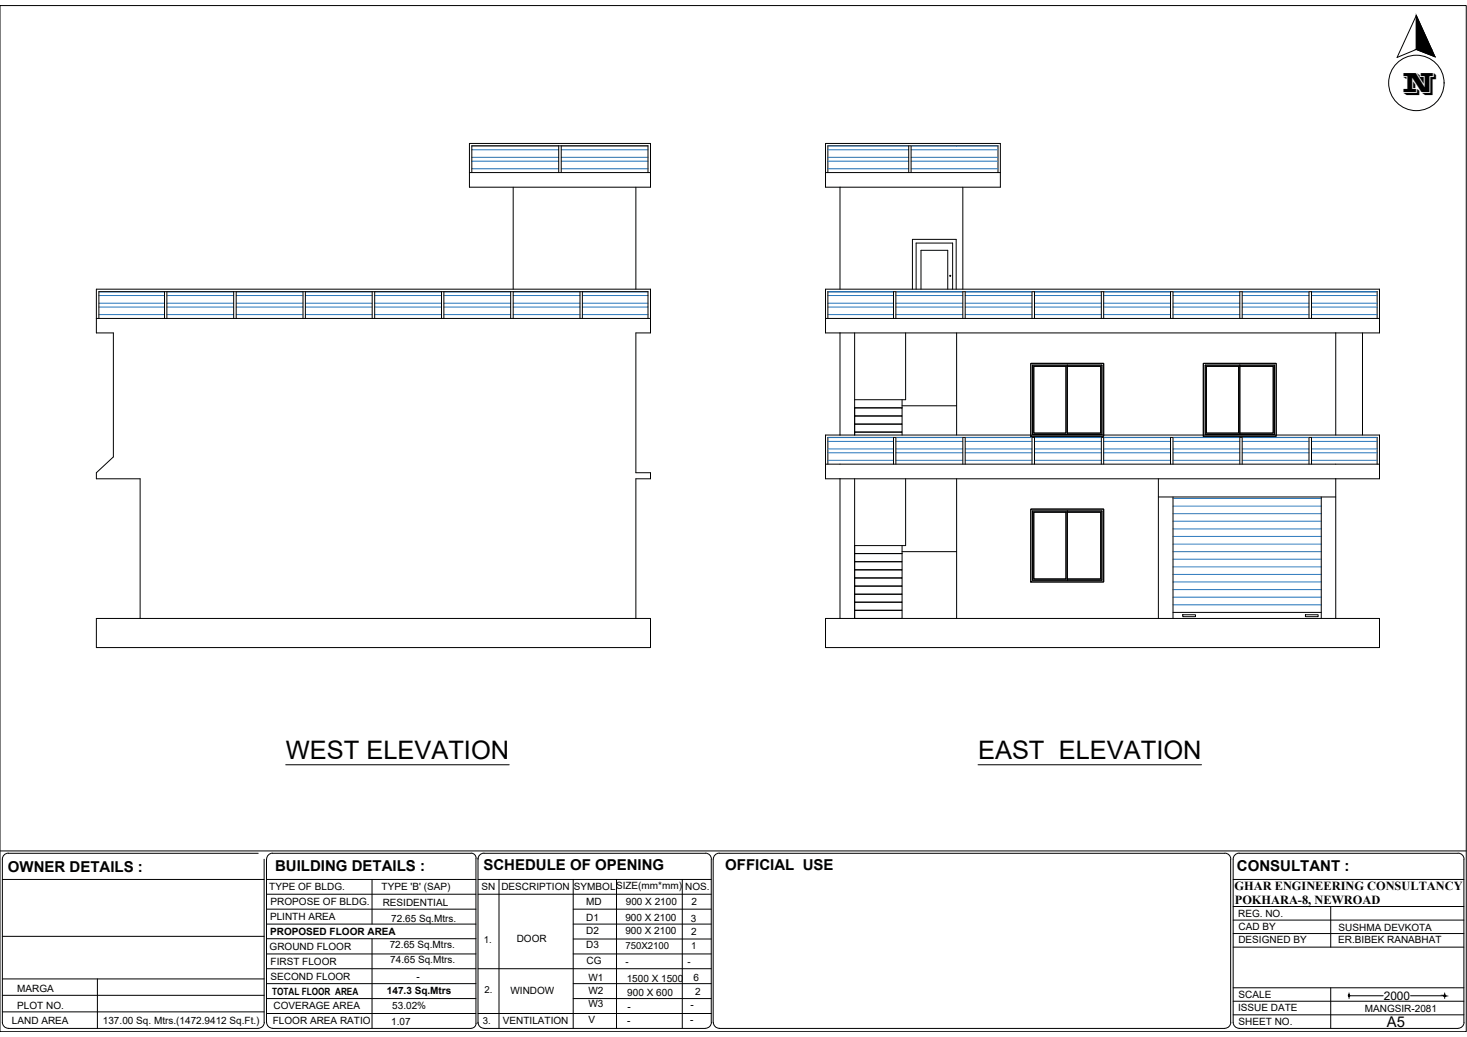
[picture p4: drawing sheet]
<svg xmlns="http://www.w3.org/2000/svg" width="420mm" height="297mm" viewBox="0 0 420 297" stroke-linecap="round" stroke-linejoin="round" font-family="sans-serif">
<defs><g id="words">
<text font-size="8.1" x="401.9" y="26.5">N</text>
<g font-size="7.3">
<text x="81.8" y="217.5">WEST ELEVATION</text>
<text x="280.1" y="217.5">EAST ELEVATION</text>
</g>
<g font-size="4.3">
<text x="2.2" y="249.7">OWNER DETAILS :</text>
<text x="78.8" y="249.6">BUILDING DETAILS :</text>
<text x="138.4" y="249.3">SCHEDULE OF OPENING</text>
<text x="207.7" y="249.2">OFFICIAL USE</text>
<text x="354.2" y="249.4">CONSULTANT :</text>
</g>
<text font-size="4.2" x="397.2" y="294.1">A5</text>
<g font-size="3.5">
<text x="353.6" y="255">GHAR ENGINEERING CONSULTANCY</text>
<text x="353.7" y="258.9">POKHARA-8, NEWROAD</text>
</g>
<text font-size="3.4" x="396.3" y="286.4">2000</text>
<g font-size="2.9">
<text x="77.1" y="254.8">TYPE OF BLDG.</text>
<text x="109.3" y="254.9">TYPE 'B' (SAP)</text>
<text x="137.9" y="255">SN</text>
<text x="143.6" y="255">DESCRIPTION</text>
<text x="164.4" y="255">SYMBOLSIZE(mm*mm)</text>
<text x="196.3" y="255">NOS.</text>
<text x="77.3" y="263.5">PLINTH AREA</text>
<text x="77.5" y="259.3">PROPOSE OF BLDG.</text>
<text x="109.6" y="259.4">RESIDENTIAL</text>
<text x="167.9" y="263.8">D1</text>
<text x="167.9" y="259.1">MD</text>
<text x="179.1" y="263.9">900 X 2100</text>
<text x="179.2" y="259.1">900 X 2100</text>
<text x="197.9" y="264">3</text>
<text x="198" y="259.2">2</text>
<text x="354.6" y="262.7">REG. NO.</text>
<text x="77.4" y="267.9">PROPOSED FLOOR AREA</text>
<text x="112.1" y="264.1">72.65 Sq.Mtrs.</text>
<text x="148" y="269.8">DOOR</text>
<text x="167.9" y="267.6">D2</text>
<text x="179.1" y="267.7">900 X 2100</text>
<text x="197.9" y="268">2</text>
<text x="354.7" y="266.4">CAD BY</text>
<text x="383.4" y="266.6">SUSHMA DEVKOTA</text>
<text x="77.2" y="272.2">GROUND FLOOR</text>
<text x="111.6" y="271.6">72.65 Sq.Mtrs.</text>
<text x="111.8" y="275.9">74.65 Sq.Mtrs.</text>
<text x="167.9" y="271.4">D3</text>
<text x="354.7" y="270.1">DESIGNED BY</text>
<text x="383.3" y="270.2">ER.BIBEK RANABHAT</text>
<text x="77.5" y="280.7">SECOND FLOOR</text>
<text x="77.5" y="276.5">FIRST FLOOR</text>
<text x="119.3" y="280.8">-</text>
<text x="168" y="276">CG</text>
<text x="168.5" y="280.9">W1</text>
<text x="179.5" y="281.3">1500 X 1500</text>
<text x="198.6" y="281">6</text>
<text x="5" y="284.1">MARGA</text>
<text x="78" y="284.9">TOTAL FLOOR AREA</text>
<text x="110.8" y="284.6">147.3 Sq.Mtrs</text>
<text x="146.2" y="284.8">WINDOW</text>
<text x="168.5" y="284.8">W2</text>
<text x="179.7" y="285.2">900 X 600</text>
<text x="199.1" y="284.9">2</text>
<text x="354.8" y="285.8">SCALE</text>
<text x="3.4" y="293.4">LAND AREA</text>
<text x="5" y="288.9">PLOT NO.</text>
<text x="29.5" y="293.2">137.00 Sq. Mtrs.(1472.9412 Sq.Ft.)</text>
<text x="78.1" y="293.4">FLOOR AREA RATIO</text>
<text x="78.3" y="289.1">COVERAGE AREA</text>
<text x="112.1" y="293.7">1.07</text>
<text x="112.4" y="289.1">53.02%</text>
<text x="144.1" y="293.4">VENTILATION</text>
<text x="168.5" y="288.6">W3</text>
<text x="168.6" y="293.1">V</text>
<text x="179.6" y="293.4">-</text>
<text x="179.7" y="289.2">-</text>
<text x="197.7" y="293.1">-</text>
<text x="197.8" y="288.8">-</text>
<text x="354.6" y="289.7">ISSUE DATE</text>
<text x="354.8" y="293.5">SHEET NO.</text>
<text x="390.9" y="289.9">MANGSIR-2081</text>
</g>
<g font-size="2.7">
<text x="138.6" y="270">1.</text>
<text x="179.1" y="271.8">750X2100</text>
<text x="198" y="271.8">1</text>
<text x="179.2" y="276.3">-</text>
<text x="196.9" y="276.3">-</text>
<text x="138.7" y="284.3">2.</text>
<text x="138.3" y="293.2">3.</text>
</g>
</g></defs>
<!-- layer: FRAME -->
<path d="M0 1.6h419.9v293.9h-419.9z" fill="none" stroke="#000" stroke-width=".29"/>
<!-- layer: BLOCK -->
<g fill="none" stroke="#000" stroke-width=".29">
<path d="M405.6 4.4l-5.5 12.1 5.5-2.3M405.6 4.4l5.4 11.8M405.6 4.4v9.8M405.6 14.2l5.5 2.1M403.4 21.4h.1M0 243.7h419.9M.7 251.9h74.9M2.4 244.4h71.6M2.4 244.4a1.71 1.71 0 0 0-1.7 1.7v46.7a1.79 1.79 0 0 0 1.7 1.8l71.6-.1a1.71 1.71 0 0 0 1.7-1.7l-.1-46.7M76.3 251.9h60M76.3 256.1h60M76.3 246.1v46.7"/>
<path d="M78.1 244.4h56.8M78.1 244.4a1.71 1.71 0 0 0-1.7 1.7M106.6 251.9v12.8M134.9 244.4a1.36 1.36 0 0 1 1.4 1.4l.1 47.3a1.42 1.42 0 0 1-1.5 1.4M136.9 245.8v47.3M136.9 251.9h66.8M136.9 256.1h66.8M138.6 244.4h63.4M138.6 244.4a1.71 1.71 0 0 0-1.7 1.7M142.9 251.9v42.7M164.2 251.9v42.7M176.6 251.9v42.7"/>
<path d="M195.4 251.9v42.7M202 244.4a1.71 1.71 0 0 1 1.8 1.7M203.7 246.1v46.7M206 244.4h144.8M206 244.4a1.79 1.79 0 0 0-1.7 1.7v46.7a1.71 1.71 0 0 0 1.7 1.7l144.8 .1a1.79 1.79 0 0 0 1.7-1.8v-46.7a1.65 1.65 0 0 0-1.7-1.7M353.2 251.9h66.1M353.2 259.7h66.1M354.9 244.4h62.7M354.9 244.4a1.71 1.71 0 0 0-1.7 1.7v46.7a1.71 1.71 0 0 0 1.7 1.7M381.1 259.7v11.6M417.6 244.4a1.71 1.71 0 0 1 1.7 1.7v46.7a1.64 1.64 0 0 1-1.7 1.7l-62.7 .1M.7 268.2h74.9"/>
<path d="M76.3 260.4h60M76.3 264.7h60M76.3 273.2h60M76.3 277.5h60M76.3 268.9h60M106.6 268.9v25.7M136.9 277.5h66.8M164.2 260.4h39.5M164.2 264.7h39.5M164.2 269h39.5M164.2 273.2h39.5M353.2 267.4h66.1"/>
<path d="M353.2 263.6h66.1M353.2 271.3h66.1M.7 280.4h74.9M.7 285.1h74.9M.7 289.8h74.9M27.9 280.4v14.2M76.3 281.8h60M76.3 286h60M76.3 290.3h60M76.4 292.8a1.71 1.71 0 0 0 1.7 1.7M78.1 294.6h56.8M136.9 292.8a1.71 1.71 0 0 0 1.7 1.7l63.4 .1"/>
<path d="M136.9 290.3h66.8M164.2 281.8h39.5M164.2 286h39.5M203.8 292.8a1.71 1.71 0 0 1-1.8 1.7M353.2 290.7h66.1M353.2 286.8h66.1M353.2 282.9h66.1M381.1 282.9v11.7"/>
<circle cx="405.7" cy="23.8" r="7.9"/>
</g>
<path d="M405.6 4.4l4.4 9.8h-4.4zM405.6 14.2l5.4 2-1-2z" fill="#000" stroke="#000" stroke-width=".29"/>
<!-- layer: PLINTH LEVEL -->
<path d="M27.6 177.2h158.7v8.3h-158.7zM236.4 177.2h158.7v8.3h-158.7zM336 175.4h42.4" fill="none" stroke="#000" stroke-width=".29"/>
<!-- layer: Slab -->
<path d="M134.5 49.4h51.8v4.2h-51.8zM236.4 49.4h50.1v4.2h-50.1zM32.5 95.4h-4.9v-4.2h158.7v4.2h-4.2M236.4 91.2h158.7v4.2h-158.7zM27.6 135.4v1.7h12.5M182.1 135.4h4.2v1.7h-4.2M236.4 133h158.7v4.1h-158.7zM331.8 142.4h50.8" fill="none" stroke="#000" stroke-width=".29"/>
<!-- layer: Wall elevation -->
<g fill="none" stroke="#000" stroke-width=".29">
<path d="M147 53.6v29.2M182.1 53.6v29.2M240.6 53.6v29.2M275.8 53.6v29.2M32.5 95.4v35.5M182.1 95.4v40M240.6 95.4v29.2M244.8 95.4v29.2M274 95.4v29.2M382.6 95.4v29.2M390.2 95.4v29.2M40.1 137.1v40.1"/>
<path d="M182.1 137.1v40.1M240.6 137.1v40.1M244.8 137.1v40.1M274 137.1v40.1M331.8 137.1v40.1M382.6 137.1v40.1M336 142.4v34.8M378.4 142.4v34.8"/>
</g>
<!-- layer: 0_Hardscape -->
<g fill="none" stroke="#2776bb" stroke-width=".29">
<path d="M135.1 46.2h24.9M135.1 42.9h24.9M135.1 48.3h24.9M135.1 45.1h24.9M135.1 41.8h24.9M160.7 46.2h24.9M160.7 42.9h24.9M160.7 48.3h24.9M160.7 45.1h24.9M160.7 41.8h24.9M237.1 46.2h23.2M237.1 42.9h23.2"/>
<path d="M237.1 48.3h23.2M237.1 45.1h23.2M237.1 41.8h23.2M260.9 46.2h24.9M260.9 42.9h24.9M260.9 48.3h24.9M260.9 45.1h24.9M260.9 41.8h24.9M28.3 88h18.8M28.3 84.7h18.8M28.3 90.1h18.8M28.3 86.9h18.8"/>
<path d="M28.3 83.6h18.8M47.8 88h19.1M47.8 84.7h19.1M47.8 90.1h19.1M47.8 86.9h19.1M47.8 83.6h19.1M67.6 88h19.2M67.6 84.7h19.2M67.6 90.1h19.2M67.6 86.9h19.2M67.6 83.6h19.2M87.5 88h19.1"/>
<path d="M87.5 84.7h19.1M87.5 90.1h19.1M87.5 86.9h19.1M87.5 83.6h19.1M107.3 88h19.1M107.3 84.7h19.1M107.3 90.1h19.1M107.3 86.9h19.1M107.3 83.6h19.1M127.1 88h19.2M127.1 84.7h19.2M127.1 90.1h19.2"/>
<path d="M127.1 86.9h19.2M127.1 83.6h19.2M147 88h19.1M147 84.7h19.1M147 90.1h19.1M147 86.9h19.1M147 83.6h19.1M166.8 88h18.8M166.8 84.7h18.8M166.8 90.1h18.8M166.8 86.9h18.8M166.8 83.6h18.8"/>
<path d="M237.1 88h18.8M237.1 84.7h18.8M237.1 90.1h18.8M237.1 86.9h18.8M237.1 83.6h18.8M256.6 88h19.2M256.6 84.7h19.2M256.6 90.1h19.2M256.6 86.9h19.2M256.6 83.6h19.2M276.4 88h19.2M276.4 84.7h19.2"/>
<path d="M276.4 90.1h19.2M276.4 86.9h19.2M276.4 83.6h19.2M296.3 88h19.1M296.3 84.7h19.1M296.3 90.1h19.1M296.3 86.9h19.1M296.3 83.6h19.1M316.1 88h19.1M316.1 84.7h19.1M316.1 90.1h19.1M316.1 86.9h19.1"/>
<path d="M316.1 83.6h19.1M336 88h19.1M336 84.7h19.1M336 90.1h19.1M336 86.9h19.1M336 83.6h19.1M355.8 88h19.1M355.8 84.7h19.1M355.8 90.1h19.1M355.8 86.9h19.1M355.8 83.6h19.1M375.6 88h18.8"/>
<path d="M375.6 84.7h18.8M375.6 90.1h18.8M375.6 86.9h18.8M375.6 83.6h18.8M237.1 129.7h18.8M237.1 126.4h18.8M237.1 131.9h18.8M237.1 128.6h18.8M237.1 125.3h18.8M256.6 129.7h19.2M256.6 126.4h19.2M256.6 131.9h19.2"/>
<path d="M256.6 128.6h19.2M256.6 125.3h19.2M276.4 129.7h19.2M276.4 126.4h19.2M276.4 131.9h19.2M276.4 128.6h19.2M276.4 125.3h19.2M296.3 129.7h19.1M296.3 126.4h19.1M296.3 131.9h19.1M296.3 128.6h19.1M296.3 125.3h19.1"/>
<path d="M316.1 129.7h19.1M316.1 126.4h19.1M316.1 131.9h19.1M316.1 128.6h19.1M316.1 125.3h19.1M336 129.7h19.1M336 126.4h19.1M336 131.9h19.1M336 128.6h19.1M336 125.3h19.1M355.8 129.7h19.1M355.8 126.4h19.1"/>
<path d="M355.8 131.9h19.1M355.8 128.6h19.1M355.8 125.3h19.1M375.6 129.7h18.8M375.6 126.4h18.8M375.6 131.9h18.8M375.6 128.6h18.8M375.6 125.3h18.8M336 158h42.4M336 155.9h42.4M336 153.7h42.4M336 151.5h42.4"/>
<path d="M336 149.3h42.4M336 147.1h42.4M336 145h42.4M336 142.8h42.4M336 173.3h42.4M336 171.1h42.4M336 168.9h42.4M336 166.7h42.4M336 164.5h42.4M336 162.4h42.4M336 160.2h42.4"/>
</g>
<!-- layer: Construction Lines -->
<path d="M134.5 49.4v-8.3h51.8v8.3M135.1 49.4v-7.6h50.5v7.6M236.4 49.4v-8.3h50.1v8.3M237.1 49.4v-7.6h48.7v7.6M27.6 91.2v-8.4h158.7v8.4M28.3 91.2v-7.6h157.3v7.6M236.4 91.2v-8.4h158.7v8.4M237.1 91.2v-7.6h157.3v7.6M236.4 133v-8.4h158.7v8.4M237.1 133v-7.7h157.3v7.7" fill="none" stroke="#000" stroke-width=".29"/>
<!-- layer: 0 -->
<g fill="none" stroke="#000" stroke-width=".29">
<path d="M261.3 82.8v-14.2h12.6v14.2M262.4 82.8v-13.2h10.4v13.2M263.8 82.8v-11.1h7.6v11.1M295.2 104.1h20.9v20.9h-20.9zM295.7 104.6h19.9v19.8h-19.9zM296.1 104.9h9.2v19.2h-9.2zM305.7 104.9h9.6v19.2h-9.6M305.7 104.6v19.8M344.6 104.1h20.9v20.9h-20.9zM345.2 104.6h19.8v19.8h-19.8zM345.5 104.9h9.3v19.2h-9.3zM355.1 104.9h9.6v19.2h-9.6"/>
<path d="M355.1 104.6v19.8M295.2 145.8h20.9v20.9h-20.9zM295.7 146.4h19.9v19.8h-19.9zM296.1 146.7h9.2v19.1h-9.2zM305.7 146.7h9.6v19.1h-9.6M305.7 146.4v19.8M81.8 219.1h64M280.1 219.1h64M386.1 285.2h.5M386.4 284.4v1.6M413.5 285.2h.5M413.8 284.4v1.6"/>
<circle cx="272.1" cy="79" r=".15"/>
<circle cx="386.4" cy="285.2" r=".15"/>
<circle cx="413.8" cy="285.2" r=".15"/>
</g>
<!-- layer: STAIRCASE -->
<g fill="none" stroke="#000" stroke-width=".29">
<path d="M259.4 95.4v19.1h-14.6M244.8 119.2h13.6v2.3h-13.6zM244.8 116.8h13.6v2.4h-13.6zM258.4 114.5v2.3h-13.6M258.4 116.2h15.6M244.8 121.5h13.6v2.3h-13.6zM244.8 124.6v-.8h13.6v.8M259.4 137.1v19.2h-14.6v2.3M244.8 158.6h13.6v2.3h-13.6zM258.4 156.3v2.3h-13.6M258.4 158h15.6M244.8 160.9h13.6v2.3h-13.6z"/>
<path d="M244.8 163.2h13.6v2.4h-13.6zM244.8 165.6h13.6v2.3h-13.6zM244.8 170.2h13.6v2.3h-13.6zM244.8 172.5h13.6v2.3h-13.6zM244.8 174.8h13.6v2.4h-13.6zM244.8 167.9h13.6v2.3h-13.6z"/>
</g>
<!-- layer: lettring -->
<g fill="none" stroke="#000" stroke-width=".29">
<path d="M160 41.8v7.6M160.7 41.8v7.6M260.3 41.8v7.6M260.9 41.8v7.6M47.1 83.6v7.6M47.8 83.6v7.6M66.9 83.6v7.6M67.6 83.6v7.6M86.8 83.6v7.6M87.5 83.6v7.6M106.6 83.6v7.6M107.3 83.6v7.6"/>
<path d="M126.4 83.6v7.6M127.1 83.6v7.6M146.3 83.6v7.6M147 83.6v7.6M166.1 83.6v7.6M166.8 83.6v7.6M255.9 83.6v7.6M256.6 83.6v7.6M275.8 83.6v7.6M276.4 83.6v7.6M295.6 83.6v7.6M296.3 83.6v7.6"/>
<path d="M315.4 83.6v7.6M316.1 83.6v7.6M335.2 83.6v7.6M336 83.6v7.6M355.1 83.6v7.6M355.8 83.6v7.6M374.9 83.6v7.6M375.6 83.6v7.6M32.5 130.9l-4.9 4.5M255.9 125.3v7.7M256.6 125.3v7.7M275.8 125.3v7.7"/>
<path d="M276.4 125.3v7.7M295.6 125.3v7.7M296.3 125.3v7.7M315.4 125.3v7.7M316.1 125.3v7.7M335.2 125.3v7.7M336 125.3v7.7M355.1 125.3v7.7M355.8 125.3v7.7M374.9 125.3v7.7M375.6 125.3v7.7M338.8 176.1h3.6v.5h-3.6z"/>
<path d="M373.9 176.1h3.6v.5h-3.6z"/>
</g>
<!-- layer: Dimention -->
<path d="M386.6 285.2h9.6M404 285.2h9.5" fill="none" stroke="#000" stroke-width=".29"/>
<!-- layer: 0 -->
<g fill="#000" stroke="#000" stroke-width=".29">
<path d="M386.3 285.3h.2zM386.2 285.3h.3zM413.7 285.3h.2z"/>
<path d="M386.2 285.3h.3zM386.2 285.3h.3z"/>
<path d="M386.2 285.3h.3zM386.2 285.3h.3zM386.2 285.3h.3zM386.2 285.3h.3zM386.2 285.3h.3zM386.2 285.3h.3zM386.2 285.3h.3z"/>
<path d="M386.2 285.2l.3 .1zM386.2 285.2l.3 .1zM386.2 285.2h.3zM386.2 285.2h.3zM386.2 285.2h.3zM386.2 285.2h.3zM386.2 285.2h.3zM386.2 285.2h.3z"/>
<path d="M386.2 285.2h.3zM386.2 285.2h.3zM386.2 285.2h.3zM386.2 285.2h.3zM386.2 285.2h.3zM386.2 285.2h.3z"/>
<path d="M386.2 285.1l.3 .1zM386.2 285.1l.3 .1zM386.2 285.1h.3z"/>
<path d="M386.2 285.1h.3zM386.2 285.1h.3z"/>
<path d="M386.3 285.1h.2zM386.2 285.1h.3z"/>
<path d="M386.3 285.1h.2zM386.3 285.1h.2z"/>
<path d="M386.2 285.1h.3zM386.2 285.1h.3zM386.2 285.1h.3zM386.2 285.1h.3zM386.2 285.1h.3z"/>
<path d="M413.7 285.1h.2zM413.7 285.1h.2zM413.7 285.1h.2zM413.7 285.1h.2zM413.7 285.1h.2z"/>
<path d="M413.7 285.1h.2zM413.7 285.1h.2z"/>
<path d="M413.7 285.1h.2zM413.6 285.1h.3zM413.6 285.1h.3zM413.6 285.1h.3zM413.6 285.1h.3zM413.6 285.1h.3z"/>
<path d="M413.7 285.3h.2zM413.7 285.3h.2zM413.7 285.3h.2zM413.7 285.3h.2zM413.7 285.3h.2zM413.7 285.3h.2zM413.7 285.3h.2z"/>
<path d="M413.6 285.1l.3 .1zM413.6 285.1l.3 .1zM413.6 285.2h.3zM413.6 285.2h.3zM413.6 285.2h.3zM413.6 285.2h.3z"/>
<path d="M413.6 285.2h.3zM413.6 285.2h.3zM413.6 285.2h.3zM413.6 285.2h.3zM413.6 285.2h.3zM413.6 285.2h.3zM413.6 285.2h.3zM413.6 285.2h.3z"/>
<path d="M413.6 285.2l.3 .1zM413.6 285.2l.3 .1zM413.6 285.3h.3zM413.6 285.3h.3zM413.6 285.3h.3zM413.6 285.3h.3z"/>
<path d="M413.6 285.3h.3zM413.6 285.3h.3z"/>
</g>
<use href="#words"/>
</svg>
